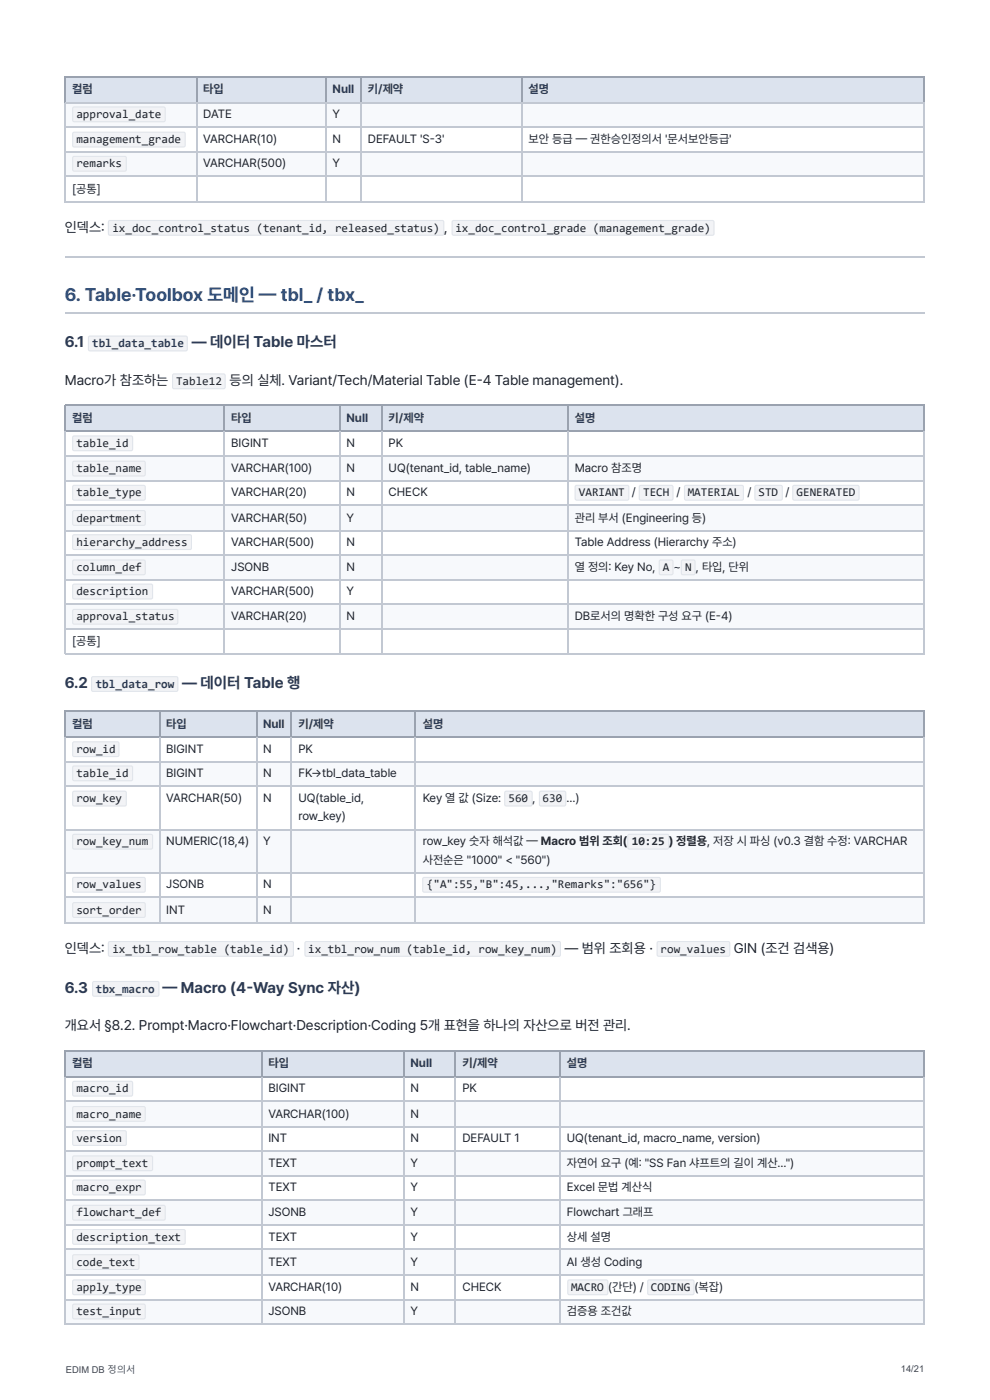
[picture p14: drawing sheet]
<svg xmlns="http://www.w3.org/2000/svg" width="210mm" height="297mm" viewBox="0 0 210 297" stroke-linecap="round" stroke-linejoin="round" font-family="sans-serif">
<defs><g id="words">
<text font-size="3.9" fill="#1f4e8c" x="13.8" y="63.9">6. Table·Toolbox 도메인 — tbl_ / tbx_</text>
<g font-size="3.3" fill="#2b3a55">
<text x="13.8" y="73.7">6.1</text>
<text x="40.7" y="73.7">— 데이터 Table 마스터</text>
<text x="13.8" y="146.1">6.2</text>
<text x="38.7" y="146.1">— 데이터 Table 행</text>
<text x="13.8" y="210.8">6.3</text>
<text x="34.5" y="210.8">— Macro (4-Way Sync 자산)</text>
</g>
<g font-size="3" fill="#1e222a">
<text x="13.8" y="49.2">인덱스:</text>
<text x="94.3" y="49.2">,</text>
<text x="13.8" y="81.8">Macro가 참조하는</text>
<text x="48.8" y="81.8">등의 실체. Variant/Tech/Material Table (E-4 Table management).</text>
<text x="13.8" y="202.3">인덱스:</text>
<text x="63.1" y="202.3">·</text>
<text x="119.9" y="202.3">— 범위 조회용 ·</text>
<text x="155.8" y="202.3">GIN (조건 검색용)</text>
<text x="13.8" y="218.8">개요서 §8.2. Prompt·Macro·Flowchart·Description·Coding 5개 표현을 하나의 자산으로 버전 관리.</text>
</g>
<g font-size="2.5" fill="#2b3a55">
<text x="15.3" y="19.7">컬럼</text>
<text x="43.2" y="19.7">타입</text>
<text x="70.6" y="19.7">Null</text>
<text x="78.1" y="19.7">키/제약</text>
<text x="112.2" y="19.7">설명</text>
<text x="19.6" y="73.7">tbl_data_table</text>
<text x="15.3" y="89.6">컬럼</text>
<text x="49.1" y="89.6">타입</text>
<text x="73.6" y="89.6">Null</text>
<text x="82.5" y="89.6">키/제약</text>
<text x="122" y="89.6">설명</text>
<text x="20.3" y="146.1">tbl_data_row</text>
<text x="15.3" y="154.5">컬럼</text>
<text x="35.3" y="154.5">타입</text>
<text x="55.9" y="154.5">Null</text>
<text x="63.4" y="154.5">키/제약</text>
<text x="89.8" y="154.5">설명</text>
<text x="20.4" y="210.8">tbx_macro</text>
<text x="15.3" y="226.7">컬럼</text>
<text x="57" y="226.7">타입</text>
<text x="87.2" y="226.7">Null</text>
<text x="98.2" y="226.7">키/제약</text>
<text x="120.4" y="226.7">설명</text>
</g>
<g font-size="2.5" fill="#1e222a">
<text x="16.2" y="25.1">approval_date</text>
<text x="43.2" y="25.1">DATE</text>
<text x="70.6" y="25.1">Y</text>
<text x="16.2" y="30.4">management_grade</text>
<text x="16.2" y="35.6">remarks</text>
<text x="43.2" y="30.4">VARCHAR(10)</text>
<text x="43.2" y="35.6">VARCHAR(500)</text>
<text x="70.6" y="30.4">N</text>
<text x="70.6" y="35.6">Y</text>
<text x="78.1" y="30.4">DEFAULT 'S-3'</text>
<text x="112.2" y="30.4">보안 등급 — 권한승인정의서 '문서보안등급'</text>
<text x="15.3" y="40.9">[공통]</text>
<text x="23.9" y="49.2">ix_doc_control_status (tenant_id, released_status)</text>
<text x="96.7" y="49.2">ix_doc_control_grade (management_grade)</text>
<text x="37.4" y="81.8">Table12</text>
<text x="16.2" y="94.9">table_id</text>
<text x="49.1" y="94.9">BIGINT</text>
<text x="73.6" y="94.9">N</text>
<text x="82.5" y="94.9">PK</text>
<text x="16.2" y="100.3">table_name</text>
<text x="49.1" y="100.3">VARCHAR(100)</text>
<text x="73.6" y="100.3">N</text>
<text x="82.5" y="100.3">UQ(tenant_id, table_name)</text>
<text x="122" y="100.3">Macro 참조명</text>
<text x="16.2" y="105.4">table_type</text>
<text x="49.1" y="105.4">VARCHAR(20)</text>
<text x="73.6" y="105.4">N</text>
<text x="82.5" y="105.4">CHECK</text>
<text x="122.9" y="105.4">VARIANT</text>
<text x="134.2" y="105.4">/</text>
<text x="136.6" y="105.4">TECH</text>
<text x="143.7" y="105.4">/</text>
<text x="146" y="105.4">MATERIAL</text>
<text x="158.7" y="105.4">/</text>
<text x="161.1" y="105.4">STD</text>
<text x="166.8" y="105.4">/</text>
<text x="169.2" y="105.4">GENERATED</text>
<text x="16.2" y="110.8">department</text>
<text x="49.1" y="110.8">VARCHAR(50)</text>
<text x="73.6" y="110.8">Y</text>
<text x="122" y="110.8">관리 부서 (Engineering 등)</text>
<text x="16.2" y="115.9">hierarchy_address</text>
<text x="49.1" y="115.9">VARCHAR(500)</text>
<text x="73.6" y="115.9">N</text>
<text x="122" y="115.9">Table Address (Hierarchy 주소)</text>
<text x="16.2" y="121.3">column_def</text>
<text x="49.1" y="121.3">JSONB</text>
<text x="73.6" y="121.3">N</text>
<text x="122" y="121.3">열 정의: Key No,</text>
<text x="140.7" y="121.3">A</text>
<text x="143" y="121.3">~</text>
<text x="145.5" y="121.3">N</text>
<text x="147.8" y="121.3">,</text>
<text x="149.1" y="121.3">타입, 단위</text>
<text x="16.2" y="126.4">description</text>
<text x="16.2" y="131.8">approval_status</text>
<text x="49.1" y="126.4">VARCHAR(500)</text>
<text x="49.1" y="131.8">VARCHAR(20)</text>
<text x="73.6" y="126.4">Y</text>
<text x="73.6" y="131.8">N</text>
<text x="122" y="131.8">DB로서의 명확한 구성 요구 (E-4)</text>
<text x="15.3" y="136.9">[공통]</text>
<text x="16.2" y="159.9">row_id</text>
<text x="35.3" y="159.9">BIGINT</text>
<text x="55.9" y="159.9">N</text>
<text x="63.4" y="159.9">PK</text>
<text x="16.2" y="165">table_id</text>
<text x="35.3" y="165">BIGINT</text>
<text x="55.9" y="165">N</text>
<text x="63.4" y="165">FK→tbl_data_table</text>
<text x="16.2" y="170.4">row_key</text>
<text x="35.3" y="170.4">VARCHAR(50)</text>
<text x="55.9" y="170.4">N</text>
<text x="63.4" y="170.4">UQ(table_id,</text>
<text x="89.8" y="170.4">Key 열 값 (Size:</text>
<text x="108" y="170.4">560</text>
<text x="113.1" y="170.4">,</text>
<text x="115.2" y="170.4">630</text>
<text x="120.3" y="170.4">…)</text>
<text x="16.2" y="179.5">row_key_num</text>
<text x="35.3" y="179.5">NUMERIC(18,4)</text>
<text x="55.9" y="179.5">Y</text>
<text x="63.4" y="174.2">row_key)</text>
<text x="89.8" y="179.5">row_key 숫자 해석값 — Macro 범위 조회(</text>
<text x="134.2" y="179.5">10:25</text>
<text x="142" y="179.5">) 정렬용, 저장 시 파싱 (v0.3 결함 수정: VARCHAR</text>
<text x="89.8" y="183.6">사전순은 &quot;1000&quot; &lt; &quot;560&quot;)</text>
<text x="16.2" y="188.7">row_values</text>
<text x="35.3" y="188.7">JSONB</text>
<text x="55.9" y="188.7">N</text>
<text x="90.7" y="188.7">{&quot;A&quot;:55,&quot;B&quot;:45,...,&quot;Remarks&quot;:&quot;656&quot;}</text>
<text x="16.2" y="194.1">sort_order</text>
<text x="35.3" y="194.1">INT</text>
<text x="55.9" y="194.1">N</text>
<text x="23.9" y="202.3">ix_tbl_row_table (table_id)</text>
<text x="65.5" y="202.3">ix_tbl_row_num (table_id, row_key_num)</text>
<text x="140.3" y="202.3">row_values</text>
<text x="16.2" y="232">macro_id</text>
<text x="57" y="232">BIGINT</text>
<text x="87.2" y="232">N</text>
<text x="98.2" y="232">PK</text>
<text x="16.2" y="237.4">macro_name</text>
<text x="57" y="237.4">VARCHAR(100)</text>
<text x="87.2" y="237.4">N</text>
<text x="16.2" y="242.5">version</text>
<text x="57" y="242.5">INT</text>
<text x="87.2" y="242.5">N</text>
<text x="98.2" y="242.5">DEFAULT 1</text>
<text x="120.4" y="242.5">UQ(tenant_id, macro_name, version)</text>
<text x="16.2" y="247.9">prompt_text</text>
<text x="57" y="247.9">TEXT</text>
<text x="87.2" y="247.9">Y</text>
<text x="120.4" y="247.9">자연어 요구 (예: &quot;SS Fan 샤프트의 길이 계산…&quot;)</text>
<text x="16.2" y="253">macro_expr</text>
<text x="57" y="253">TEXT</text>
<text x="87.2" y="253">Y</text>
<text x="120.4" y="253">Excel 문법 계산식</text>
<text x="16.2" y="258.4">flowchart_def</text>
<text x="16.2" y="263.5">description_text</text>
<text x="57" y="258.4">JSONB</text>
<text x="57" y="263.5">TEXT</text>
<text x="87.2" y="258.4">Y</text>
<text x="87.2" y="263.5">Y</text>
<text x="120.4" y="258.4">Flowchart 그래프</text>
<text x="120.4" y="263.5">상세 설명</text>
<text x="16.2" y="268.8">code_text</text>
<text x="57" y="268.8">TEXT</text>
<text x="87.2" y="268.8">Y</text>
<text x="120.4" y="268.8">AI 생성 Coding</text>
<text x="16.2" y="274.2">apply_type</text>
<text x="57" y="274.2">VARCHAR(10)</text>
<text x="87.2" y="274.2">N</text>
<text x="98.2" y="274.2">CHECK</text>
<text x="121.3" y="274.2">MACRO</text>
<text x="129.1" y="274.2">(간단) /</text>
<text x="138.2" y="274.2">CODING</text>
<text x="147.5" y="274.2">(복잡)</text>
<text x="16.2" y="279.3">test_input</text>
<text x="57" y="279.3">JSONB</text>
<text x="87.2" y="279.3">Y</text>
<text x="120.4" y="279.3">검증용 조건값</text>
</g>
<g font-size="2" fill="#42464d">
<text x="14" y="291.6">EDIM DB 정의서</text>
<text x="191.3" y="291.3">14/21</text>
</g>
</g></defs>
<g fill="#dce3ee">
<path d="M14 16.4h27.7v5.3h-27.7z"/>
<path d="M41.7 16.4h27.4v5.3h-27.4z"/>
<path d="M69.1 16.4h7.6v5.3h-7.6z"/>
<path d="M76.7 16.4h34.2v5.3h-34.2z"/>
<path d="M110.9 16.4h85.4v5.3h-85.4z"/>
</g>
<g fill="#f7f9fc">
<path d="M14 21.7h27.7v5.4h-27.7z"/>
<path d="M41.7 21.7h27.4v5.4h-27.4z"/>
<path d="M69.1 21.7h7.6v5.4h-7.6z"/>
<path d="M76.7 21.7h34.2v5.4h-34.2z"/>
<path d="M110.9 21.7h85.4v5.4h-85.4z"/>
<path d="M14 32.2h27.7v5.4h-27.7z"/>
<path d="M41.7 32.2h27.4v5.4h-27.4z"/>
<path d="M69.1 32.2h7.6v5.4h-7.6z"/>
<path d="M76.7 32.2h34.2v5.4h-34.2z"/>
<path d="M110.9 32.2h85.4v5.4h-85.4z"/>
</g>
<path d="M13.8 16.3h182.5M13.9 16.1v5.8M41.8 16.1v5.8M69.2 16.1v5.8M76.6 16.1v5.8M110.8 16.1v5.8M13.8 21.8h182.5" fill="none" stroke="#9aa2af" stroke-width=".22"/>
<path d="M196.2 16.1v5.8" fill="none" stroke="#9aa2af" stroke-width=".21"/>
<path d="M13.8 21.8h182.5M13.8 27h182.5M13.8 32.3h182.5M13.8 37.5h182.5M13.9 21.9v21M41.8 21.9v21M69.2 21.9v21M76.6 21.9v21M110.8 21.9v21M13.8 42.8h182.5M13.8 54.6h182.5M13.8 66.5h182.5" fill="none" stroke="#c2c8d2" stroke-width=".22"/>
<path d="M196.2 21.9v21" fill="none" stroke="#c2c8d2" stroke-width=".21"/>
<g fill="#dce3ee">
<path d="M14 86h33.7v5.6h-33.7z"/>
<path d="M47.7 86h24.3v5.6h-24.3z"/>
<path d="M72 86h9.2v5.6h-9.2z"/>
<path d="M81.2 86h39.5v5.6h-39.5z"/>
<path d="M120.7 86h75.6v5.6h-75.6z"/>
</g>
<g fill="#f7f9fc">
<path d="M14 97h33.7v5.1h-33.7z"/>
<path d="M47.7 97h24.3v5.1h-24.3z"/>
<path d="M72 97h9.2v5.1h-9.2z"/>
<path d="M81.2 97h39.5v5.1h-39.5z"/>
<path d="M120.7 97h75.6v5.1h-75.6z"/>
<path d="M14 107.4h33.7v5.2h-33.7z"/>
<path d="M47.7 107.4h24.3v5.2h-24.3z"/>
<path d="M72 107.4h9.2v5.2h-9.2z"/>
<path d="M81.2 107.4h39.5v5.2h-39.5z"/>
<path d="M120.7 107.4h75.6v5.2h-75.6z"/>
<path d="M14 117.9h33.7v5.2h-33.7z"/>
<path d="M47.7 117.9h24.3v5.2h-24.3z"/>
<path d="M72 117.9h9.2v5.2h-9.2z"/>
<path d="M81.2 117.9h39.5v5.2h-39.5z"/>
<path d="M120.7 117.9h75.6v5.2h-75.6z"/>
<path d="M14 128.4h33.7v5.2h-33.7z"/>
<path d="M47.7 128.4h24.3v5.2h-24.3z"/>
<path d="M72 128.4h9.2v5.2h-9.2z"/>
<path d="M81.2 128.4h39.5v5.2h-39.5z"/>
<path d="M120.7 128.4h75.6v5.2h-75.6z"/>
</g>
<path d="M13.8 86.1h182.5M13.8 91.5h182.5M13.9 86v5.6M47.6 86v5.6M72.1 86v5.6M81.1 86v5.6M120.6 86v5.6" fill="none" stroke="#9aa2af" stroke-width=".22"/>
<path d="M196.2 86v5.6" fill="none" stroke="#9aa2af" stroke-width=".21"/>
<g fill="none" stroke="#c2c8d2" stroke-width=".22">
<path d="M13.8 96.8h182.5M13.9 91.6v47.3M47.6 91.6v47.3M72.1 91.6v47.3M81.1 91.6v47.3M120.6 91.6v47.3M13.8 102.2h182.5M13.8 107.3h182.5M13.8 112.7h182.5M13.8 117.8h182.5M13.8 123.2h182.5M13.8 128.3h182.5"/>
<path d="M13.8 133.7h182.5M13.8 138.8h182.5"/>
</g>
<path d="M196.2 91.6v47.3" fill="none" stroke="#c2c8d2" stroke-width=".21"/>
<g fill="#dce3ee">
<path d="M14 151h19.8v5.6h-19.8z"/>
<path d="M33.8 151h20.6v5.6h-20.6z"/>
<path d="M54.4 151h7.6v5.6h-7.6z"/>
<path d="M62 151h26.3v5.6h-26.3z"/>
<path d="M88.3 151h108v5.6h-108z"/>
</g>
<g fill="#f7f9fc">
<path d="M14 161.7h19.8v5.3h-19.8z"/>
<path d="M33.8 161.7h20.6v5.3h-20.6z"/>
<path d="M54.4 161.7h7.6v5.3h-7.6z"/>
<path d="M62 161.7h26.3v5.3h-26.3z"/>
<path d="M88.3 161.7h108v5.3h-108z"/>
<path d="M14 176.2h19.8v9.2h-19.8z"/>
<path d="M33.8 176.2h20.6v9.2h-20.6z"/>
<path d="M54.4 176.2h7.6v9.2h-7.6z"/>
<path d="M62 176.2h26.3v9.2h-26.3z"/>
<path d="M88.3 176.2h108v9.2h-108z"/>
<path d="M14 190.7h19.8v5.1h-19.8z"/>
<path d="M33.8 190.7h20.6v5.1h-20.6z"/>
<path d="M54.4 190.7h7.6v5.1h-7.6z"/>
<path d="M62 190.7h26.3v5.1h-26.3z"/>
<path d="M88.3 190.7h108v5.1h-108z"/>
</g>
<path d="M13.8 151.1h182.5M13.8 156.4h182.5M13.9 151v5.6M34 151v5.6M54.5 151v5.6M61.9 151v5.6M88.2 151v5.6" fill="none" stroke="#9aa2af" stroke-width=".22"/>
<path d="M196.2 151v5.6" fill="none" stroke="#9aa2af" stroke-width=".21"/>
<path d="M13.9 156.6v39.5M34 156.6v39.5M54.5 156.6v39.5M61.9 156.6v39.5M88.2 156.6v39.5M13.8 161.8h182.5M13.8 166.9h182.5M13.8 176.3h182.5M13.8 185.5h182.5M13.8 190.6h182.5M13.8 196h182.5" fill="none" stroke="#c2c8d2" stroke-width=".22"/>
<path d="M196.2 156.6v39.5" fill="none" stroke="#c2c8d2" stroke-width=".21"/>
<g fill="#dce3ee">
<path d="M14 223.3h41.5v5.4h-41.5z"/>
<path d="M55.5 223.3h30.1v5.4h-30.1z"/>
<path d="M85.6 223.3h11.2v5.4h-11.2z"/>
<path d="M96.8 223.3h22.1v5.4h-22.1z"/>
<path d="M118.9 223.3h77.4v5.4h-77.4z"/>
</g>
<g fill="#f7f9fc">
<path d="M14 234h41.5v5.2h-41.5z"/>
<path d="M55.5 234h30.1v5.2h-30.1z"/>
<path d="M85.6 234h11.2v5.2h-11.2z"/>
<path d="M96.8 234h22.1v5.2h-22.1z"/>
<path d="M118.9 234h77.4v5.2h-77.4z"/>
<path d="M14 244.5h41.5v5.1h-41.5z"/>
<path d="M55.5 244.5h30.1v5.1h-30.1z"/>
<path d="M85.6 244.5h11.2v5.1h-11.2z"/>
<path d="M96.8 244.5h22.1v5.1h-22.1z"/>
<path d="M118.9 244.5h77.4v5.1h-77.4z"/>
<path d="M14 255h41.5v5.1h-41.5z"/>
<path d="M55.5 255h30.1v5.1h-30.1z"/>
<path d="M85.6 255h11.2v5.1h-11.2z"/>
<path d="M96.8 255h22.1v5.1h-22.1z"/>
<path d="M118.9 255h77.4v5.1h-77.4z"/>
<path d="M14 265.5h41.5v5.4h-41.5z"/>
<path d="M55.5 265.5h30.1v5.4h-30.1z"/>
<path d="M85.6 265.5h11.2v5.4h-11.2z"/>
<path d="M96.8 265.5h22.1v5.4h-22.1z"/>
<path d="M118.9 265.5h77.4v5.4h-77.4z"/>
<path d="M14 276h41.5v5.3h-41.5z"/>
<path d="M55.5 276h30.1v5.3h-30.1z"/>
<path d="M85.6 276h11.2v5.3h-11.2z"/>
<path d="M96.8 276h22.1v5.3h-22.1z"/>
<path d="M118.9 276h77.4v5.3h-77.4z"/>
</g>
<path d="M13.8 223.2h182.5M13.8 228.8h182.5M13.9 223.1v5.8M55.6 223.1v5.8M85.8 223.1v5.8M96.7 223.1v5.8M119 223.1v5.8" fill="none" stroke="#9aa2af" stroke-width=".22"/>
<path d="M196.2 223.1v5.8" fill="none" stroke="#9aa2af" stroke-width=".21"/>
<g fill="none" stroke="#c2c8d2" stroke-width=".22">
<path d="M13.8 233.9h182.5M13.8 239.3h182.5M13.9 228.9v52.4M55.6 228.9v52.4M85.8 228.9v52.4M96.7 228.9v52.4M119 228.9v52.4M13.8 244.4h182.5M13.8 249.8h182.5M13.8 254.9h182.5M13.8 260.2h182.5M13.8 265.4h182.5"/>
<path d="M13.8 270.7h182.5M13.8 276.1h182.5M13.8 281.2h182.5"/>
</g>
<path d="M196.2 228.9v52.4" fill="none" stroke="#c2c8d2" stroke-width=".21"/>
<path d="M15.5 22.7l.3-.1h19l.4 .4v2.6l-.5 .4h-19l-.4-.5v-2.4z" fill="#f2f3f6"/>
<path d="M15.5 22.8l19.2-.1 .4 .4v2.4l-.4 .4h-18.9l-.4-.4z" fill="none" stroke="#e1e5eb" stroke-width=".22"/>
<path d="M15.5 28.1l.3-.1h23.3l.3 .3v2.7l-.4 .3h-23.3l-.4-.4v-2.5z" fill="#f2f3f6"/>
<path d="M15.5 28.2l23.5-.1 .3 .3v2.5l-.3 .3h-23.2l-.4-.3z" fill="none" stroke="#e1e5eb" stroke-width=".22"/>
<path d="M15.5 33.2l.3-.1h10.8l.3 .4v2.6l-.4 .4-10.8-.1-.4-.4v-2.4z" fill="#f2f3f6"/>
<path d="M15.5 33.3l11.1-.1 .2 .4v2.5l-.3 .2h-10.9l-.2-.3z" fill="none" stroke="#e1e5eb" stroke-width=".22"/>
<path d="M23 46.9l.4-.2h70.5l.4 .4v2.5l-.1 .3-.3 .2h-70.5l-.5-.4v-2.5z" fill="#f2f3f6"/>
<path d="M23.1 46.9l70.8-.1 .3 .4v2.4l-.3 .4h-70.5l-.4-.4z" fill="none" stroke="#e1e5eb" stroke-width=".22"/>
<path d="M96 46.9l.4-.2h54.9l.4 .4v2.5l-.1 .3-.3 .2h-54.9l-.5-.4v-2.5z" fill="#f2f3f6"/>
<path d="M96.1 46.9l55.2-.1 .3 .4v2.4l-.3 .4h-54.9l-.4-.4z" fill="none" stroke="#e1e5eb" stroke-width=".22"/>
<path d="M18.8 71.4l.3-.1h20.4l.4 .3v2.7l-.5 .3h-20.4l-.3-.4v-2.5z" fill="#f2f3f6"/>
<path d="M18.9 71.5l20.5-.1 .4 .3v2.5l-.4 .3h-20.3l-.3-.3z" fill="none" stroke="#e1e5eb" stroke-width=".22"/>
<path d="M36.7 79.4l.3-.1h10.6l.3 .4v2.6l-.4 .4h-10.6l-.4-.5v-2.4z" fill="#f2f3f6"/>
<path d="M36.7 79.5h10.9l.2 .3v2.5l-.3 .3-10.7-.1-.2-.3z" fill="none" stroke="#e1e5eb" stroke-width=".22"/>
<path d="M15.5 92.6l.3-.1h12.1l.4 .3v2.7l-.5 .3h-12.1l-.4-.4v-2.5z" fill="#f2f3f6"/>
<path d="M15.5 92.7l12.5-.1 .2 .3-.1 2.6-.3 .2h-12.2l-.2-.3z" fill="none" stroke="#e1e5eb" stroke-width=".22"/>
<path d="M15.5 98l.3-.2 14.8 .1 .3 .3v2.6l-.4 .4h-14.8l-.4-.5v-2.4z" fill="#f2f3f6"/>
<path d="M15.5 98.1l15-.1 .3 .3v2.4l-.3 .4h-14.7l-.4-.4z" fill="none" stroke="#e1e5eb" stroke-width=".22"/>
<path d="M15.5 103.1l.3-.1h14.8l.3 .3v2.7l-.4 .3h-14.8l-.4-.4v-2.5z" fill="#f2f3f6"/>
<path d="M15.5 103.2l15-.1 .3 .3v2.5l-.3 .3h-14.7l-.4-.3z" fill="none" stroke="#e1e5eb" stroke-width=".22"/>
<path d="M122.2 103.1l.3-.1h10.8l.3 .3v2.7l-.4 .3h-10.8l-.4-.4v-2.5z" fill="#f2f3f6"/>
<path d="M122.2 103.2l11.1-.1 .2 .3v2.6l-.3 .2h-10.9l-.2-.3z" fill="none" stroke="#e1e5eb" stroke-width=".22"/>
<path d="M135.8 103.1l.3-.1h6.6l.3 .4v2.7l-.4 .2h-6.7l-.3-.4v-2.5z" fill="#f2f3f6"/>
<path d="M135.9 103.2l6.8-.1 .2 .3v2.6l-.3 .2h-6.6l-.2-.3z" fill="none" stroke="#e1e5eb" stroke-width=".22"/>
<path d="M145.4 103.1l.3-.1h11.9l.4 .3v2.7l-.5 .3h-11.9l-.4-.4v-2.5z" fill="#f2f3f6"/>
<path d="M145.5 103.2l12.2-.1 .2 .3-.1 2.6-.3 .2h-11.9l-.2-.3z" fill="none" stroke="#e1e5eb" stroke-width=".22"/>
<path d="M160.3 103.1l.3-.1h5.4l.2 .4v2.7l-.4 .2h-5.3l-.3-.4v-2.5z" fill="#f2f3f6"/>
<path d="M160.4 103.2l5.5-.1 .2 .3v2.6l-.3 .2h-5.3l-.2-.3z" fill="none" stroke="#e1e5eb" stroke-width=".22"/>
<path d="M168.4 103.1l.3-.1h13.5l.3 .3v2.7l-.4 .3h-13.5l-.4-.4v-2.5z" fill="#f2f3f6"/>
<path d="M168.4 103.2l13.8-.1 .2 .3v2.6l-.3 .2h-13.5l-.3-.3z" fill="none" stroke="#e1e5eb" stroke-width=".22"/>
<path d="M15.5 108.5l.3-.2h14.8l.3 .4v2.6l-.4 .4h-14.8l-.4-.5v-2.4z" fill="#f2f3f6"/>
<path d="M15.5 108.5l15-.1 .3 .4v2.4l-.3 .4h-14.7l-.4-.4z" fill="none" stroke="#e1e5eb" stroke-width=".22"/>
<path d="M15.5 113.6l.3-.1h24.6l.4 .3v2.7l-.5 .3h-24.6l-.4-.4v-2.5z" fill="#f2f3f6"/>
<path d="M15.5 113.7l24.8-.1 .4 .3v2.5l-.4 .3h-24.5l-.4-.3z" fill="none" stroke="#e1e5eb" stroke-width=".22"/>
<path d="M15.5 119l.3-.2h14.8l.3 .4v2.6l-.4 .4h-14.8l-.4-.5v-2.4z" fill="#f2f3f6"/>
<path d="M15.5 119l15-.1 .3 .4v2.4l-.3 .4h-14.7l-.4-.4z" fill="none" stroke="#e1e5eb" stroke-width=".22"/>
<path d="M140 119l.3-.2h2.3l.3 .2 .1 .3v2.4l-.1 .3-.3 .2h-2.3l-.3-.2-.1-.3v-2.4z" fill="#f2f3f6"/>
<path d="M140.1 119h2.7v3h-2.7z" fill="none" stroke="#e1e5eb" stroke-width=".22"/>
<path d="M144.7 119l.3-.2h2.3l.3 .2 .1 .3v2.4l-.1 .3-.3 .2h-2.3l-.3-.2-.1-.3v-2.4z" fill="#f2f3f6"/>
<path d="M144.8 119h2.7v3h-2.7z" fill="none" stroke="#e1e5eb" stroke-width=".22"/>
<path d="M15.5 124.1l.3-.1h16.4l.3 .3v2.7l-.4 .3h-16.4l-.4-.4v-2.5z" fill="#f2f3f6"/>
<path d="M15.5 124.2l16.6-.1 .3 .3v2.5l-.3 .3h-16.3l-.4-.3z" fill="none" stroke="#e1e5eb" stroke-width=".22"/>
<path d="M15.5 129.5l.3-.2h21.7l.4 .4v2.6l-.5 .4h-21.7l-.4-.5v-2.4z" fill="#f2f3f6"/>
<path d="M15.5 129.5l21.9-.1 .4 .4v2.4l-.4 .4h-21.6l-.4-.4z" fill="none" stroke="#e1e5eb" stroke-width=".22"/>
<path d="M19.5 143.7l.3-.1h17.7l.4 .4v2.6l-.5 .4-17.7-.1-.4-.4v-2.4z" fill="#f2f3f6"/>
<path d="M19.5 143.8l17.9-.1 .4 .4v2.4l-.4 .3h-17.6l-.3-.3z" fill="none" stroke="#e1e5eb" stroke-width=".22"/>
<path d="M15.5 157.6l.3-.2 9.2 .1 .4 .3v2.6l-.5 .4h-9.2l-.4-.4v-2.5z" fill="#f2f3f6"/>
<path d="M15.5 157.7l9.5-.1 .3 .3-.1 2.6-.3 .2h-9.3l-.2-.3z" fill="none" stroke="#e1e5eb" stroke-width=".22"/>
<path d="M15.5 162.7l.3-.1h12.1l.4 .3v2.7l-.5 .3h-12.1l-.4-.4v-2.5z" fill="#f2f3f6"/>
<path d="M15.5 162.8l12.5-.1 .2 .3-.1 2.6-.3 .2h-12.2l-.2-.3z" fill="none" stroke="#e1e5eb" stroke-width=".22"/>
<path d="M15.5 168.1l.3-.2h10.8l.3 .4v2.6l-.4 .4h-10.8l-.4-.5v-2.4z" fill="#f2f3f6"/>
<path d="M15.5 168.2l11.1-.1 .2 .3v2.6l-.3 .2h-10.9l-.2-.4z" fill="none" stroke="#e1e5eb" stroke-width=".22"/>
<path d="M107.2 168.1l.3-.2 5.3 .1 .3 .4v2.6l-.4 .3h-5.4l-.2-.5v-2.4z" fill="#f2f3f6"/>
<path d="M107.3 168.2l5.5-.1 .2 .3v2.6l-.3 .2h-5.3l-.2-.4z" fill="none" stroke="#e1e5eb" stroke-width=".22"/>
<path d="M114.6 168.1l.3-.2 5.1 .1 .2 .4v2.6l-.4 .3h-5.1l-.3-.5v-2.4z" fill="#f2f3f6"/>
<path d="M114.6 168.2l5.3-.1 .2 .3v2.6l-.3 .2h-5l-.3-.4z" fill="none" stroke="#e1e5eb" stroke-width=".22"/>
<path d="M15.5 177.2l.3-.1h16.4l.3 .4v2.6l-.4 .3h-16.4l-.4-.4v-2.5z" fill="#f2f3f6"/>
<path d="M15.5 177.3l16.6-.1 .3 .3v2.5l-.3 .3h-16.3l-.4-.3z" fill="none" stroke="#e1e5eb" stroke-width=".22"/>
<path d="M133.3 177.2l.3-.1h8.2l.3 .4v2.7l-.4 .2h-8.2l-.3-.4v-2.5z" fill="#f2f3f6"/>
<path d="M133.4 177.3l8.4-.1 .2 .3v2.6l-.3 .2h-8.2l-.2-.3z" fill="none" stroke="#e1e5eb" stroke-width=".22"/>
<path d="M15.5 186.4l.3-.2 14.8 .1 .3 .3v2.6l-.4 .4h-14.8l-.4-.5v-2.4z" fill="#f2f3f6"/>
<path d="M15.5 186.5l15-.1 .3 .3v2.4l-.3 .4h-14.7l-.4-.4z" fill="none" stroke="#e1e5eb" stroke-width=".22"/>
<path d="M89.8 186.4l.3-.2h49.8l.4 .4v2.5l-.1 .4-.3 .1h-49.8l-.4-.4v-2.5z" fill="#f2f3f6"/>
<path d="M89.9 186.5l50-.1 .3 .3v2.4l-.3 .4h-49.8l-.3-.4z" fill="none" stroke="#e1e5eb" stroke-width=".22"/>
<path d="M15.5 191.7l.3-.1h14.8l.3 .4v2.6l-.4 .4-14.8-.1-.4-.4v-2.4z" fill="#f2f3f6"/>
<path d="M15.5 191.8l15-.1 .3 .4v2.4l-.3 .3h-14.7l-.4-.3z" fill="none" stroke="#e1e5eb" stroke-width=".22"/>
<path d="M23 200l.4-.1h38.6l.4 .3v2.6l-.1 .3-.3 .1h-38.6l-.5-.3v-2.6z" fill="#f2f3f6"/>
<path d="M23.1 200.1l38.9-.1 .3 .3v2.5l-.3 .3h-38.6l-.4-.3z" fill="none" stroke="#e1e5eb" stroke-width=".22"/>
<path d="M64.8 200l.3-.1h53.6l.4 .3v2.6l-.1 .3-.3 .1h-53.6l-.4-.3v-2.6z" fill="#f2f3f6"/>
<path d="M64.9 200.1l53.8-.1 .3 .3v2.5l-.3 .3h-53.6l-.3-.3z" fill="none" stroke="#e1e5eb" stroke-width=".22"/>
<path d="M139.6 200l.3-.1h14.8l.4 .3v2.7l-.5 .3h-14.8l-.4-.4v-2.5z" fill="#f2f3f6"/>
<path d="M139.7 200.1l14.9-.1 .4 .3v2.5l-.4 .3h-14.7l-.3-.3z" fill="none" stroke="#e1e5eb" stroke-width=".22"/>
<path d="M19.7 208.5l.3-.2 13.5 .1 .3 .3v2.6l-.4 .4h-13.5l-.3-.5v-2.4z" fill="#f2f3f6"/>
<path d="M19.8 208.6l13.7-.1 .2 .3v2.6l-.3 .2h-13.5l-.2-.4z" fill="none" stroke="#e1e5eb" stroke-width=".22"/>
<path d="M15.5 229.7l.3-.1h12.1l.4 .3v2.6l-.5 .4h-12.1l-.4-.4v-2.5z" fill="#f2f3f6"/>
<path d="M15.5 229.8l12.5-.1 .2 .3-.1 2.6-.3 .2h-12.2l-.2-.3z" fill="none" stroke="#e1e5eb" stroke-width=".22"/>
<path d="M15.5 235l.3-.1h14.8l.3 .4v2.6l-.4 .4h-14.8l-.4-.5v-2.4z" fill="#f2f3f6"/>
<path d="M15.5 235.1l15-.1 .3 .4v2.4l-.3 .3h-14.7l-.4-.3z" fill="none" stroke="#e1e5eb" stroke-width=".22"/>
<path d="M15.5 240.2l.3-.2 10.8 .1 .3 .3v2.6l-.4 .4h-10.8l-.4-.5v-2.4z" fill="#f2f3f6"/>
<path d="M15.5 240.3l11.1-.1 .2 .3v2.6l-.3 .2h-10.9l-.2-.4z" fill="none" stroke="#e1e5eb" stroke-width=".22"/>
<path d="M15.5 245.5l.3-.1h16.4l.3 .4v2.6l-.4 .4-16.4-.1-.4-.4v-2.4z" fill="#f2f3f6"/>
<path d="M15.5 245.6l16.6-.1 .3 .4v2.4l-.3 .3h-16.3l-.4-.3z" fill="none" stroke="#e1e5eb" stroke-width=".22"/>
<path d="M15.5 250.7l.3-.2h14.8l.3 .4v2.6l-.4 .4h-14.8l-.4-.5v-2.4z" fill="#f2f3f6"/>
<path d="M15.5 250.7h15l.3 .3v2.4l-.3 .4h-14.7l-.4-.4z" fill="none" stroke="#e1e5eb" stroke-width=".22"/>
<path d="M15.5 256l.3-.1h19l.4 .4v2.6l-.5 .3h-19l-.4-.4v-2.5z" fill="#f2f3f6"/>
<path d="M15.5 256.1l19.2-.1 .4 .3v2.5l-.4 .3h-18.9l-.4-.3z" fill="none" stroke="#e1e5eb" stroke-width=".22"/>
<path d="M15.5 261.2l.3-.2h23.3l.3 .4v2.6l-.4 .4h-23.3l-.4-.5v-2.4z" fill="#f2f3f6"/>
<path d="M15.5 261.2l23.5-.1 .3 .4v2.4l-.3 .4h-23.2l-.4-.4z" fill="none" stroke="#e1e5eb" stroke-width=".22"/>
<path d="M15.5 266.5l.3-.1h13.4l.4 .3v2.7l-.4 .3h-13.5l-.4-.4v-2.5z" fill="#f2f3f6"/>
<path d="M15.5 266.6l13.8-.1 .2 .3v2.6l-.3 .2h-13.6l-.2-.3z" fill="none" stroke="#e1e5eb" stroke-width=".22"/>
<path d="M15.5 271.9l.3-.2 14.8 .1 .3 .3v2.6l-.4 .4h-14.8l-.4-.5v-2.4z" fill="#f2f3f6"/>
<path d="M15.5 272l15-.1 .3 .3v2.4l-.3 .4h-14.7l-.4-.4z" fill="none" stroke="#e1e5eb" stroke-width=".22"/>
<path d="M120.6 271.9l.3-.2 8 .1 .3 .4-.1 2.6-.4 .3h-8l-.2-.5v-2.4z" fill="#f2f3f6"/>
<path d="M120.7 272l8.2-.1 .2 .3-.1 2.6-.3 .2h-7.9l-.2-.4z" fill="none" stroke="#e1e5eb" stroke-width=".22"/>
<path d="M137.6 271.9l.3-.2 9.2 .1 .4 .3v2.6l-.5 .4h-9.2l-.4-.5v-2.4z" fill="#f2f3f6"/>
<path d="M137.6 272l9.6-.1 .2 .3-.1 2.6-.3 .2h-9.3l-.2-.4z" fill="none" stroke="#e1e5eb" stroke-width=".22"/>
<path d="M15.5 277l.3-.1h14.8l.3 .3v2.7l-.4 .3h-14.8l-.4-.4v-2.5z" fill="#f2f3f6"/>
<path d="M15.5 277.1l15-.1 .3 .3v2.5l-.3 .3h-14.7l-.4-.3z" fill="none" stroke="#e1e5eb" stroke-width=".22"/>
<use href="#words"/>
</svg>
